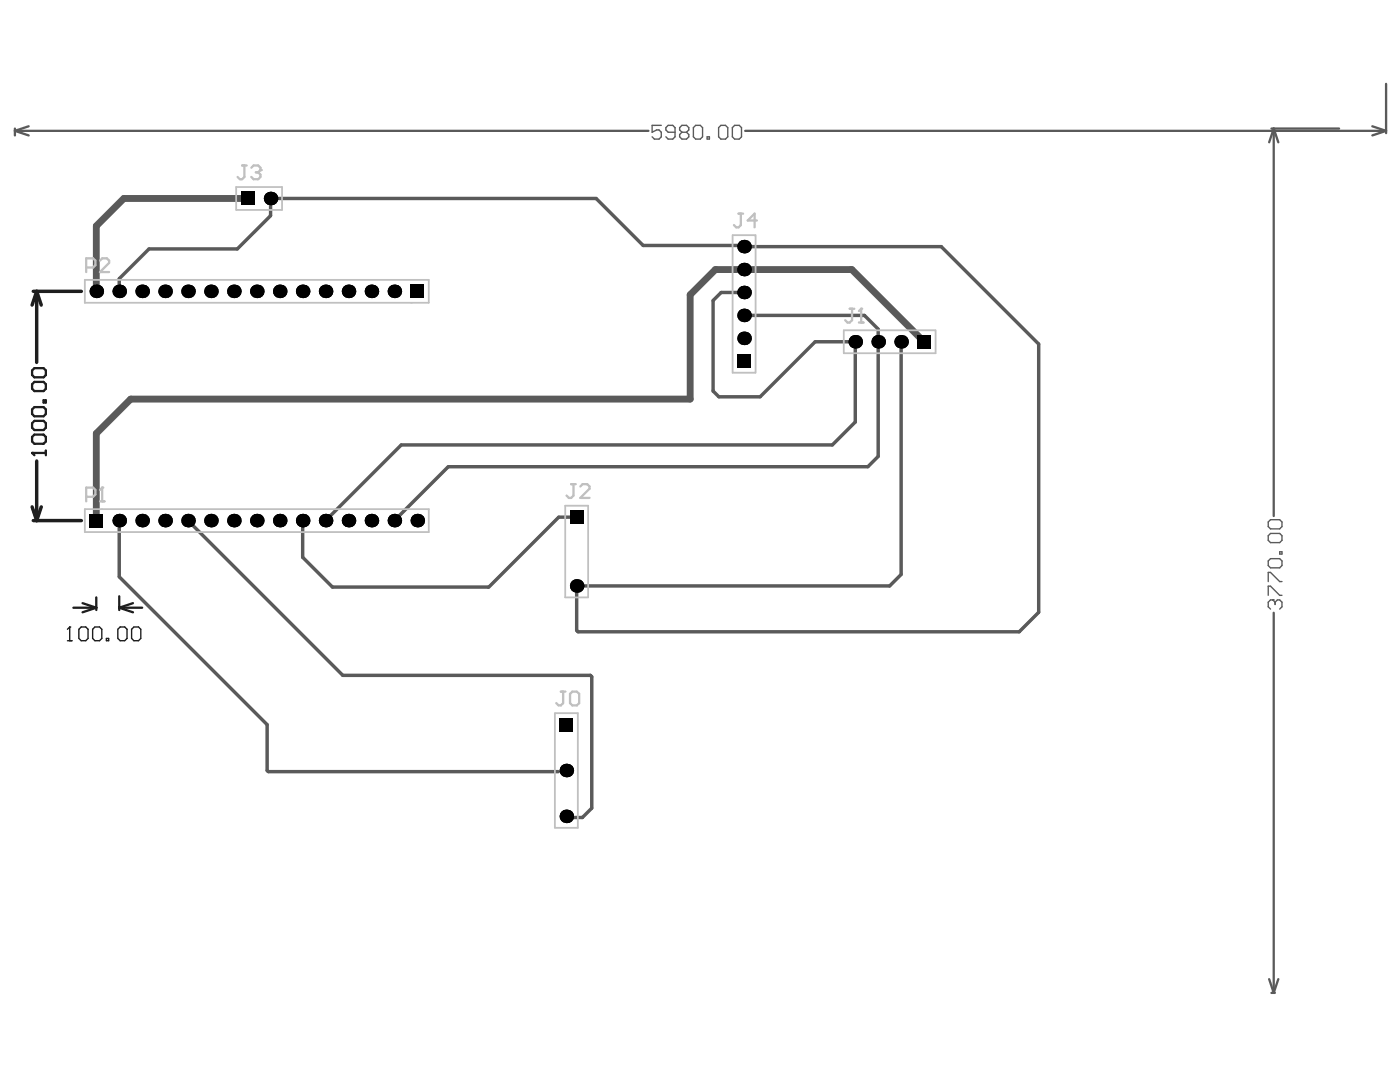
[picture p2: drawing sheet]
<svg xmlns="http://www.w3.org/2000/svg" width="279mm" height="216mm" viewBox="0 0 279 216" stroke-linecap="round" stroke-linejoin="round" font-family="sans-serif">
<path d="M148.3 49h-19.9l-9.4-9.4h-65v3.4l-6.6 6.7h-17.7l-5.9 5.9v2.5M148.5 49.2h39.3l19.5 19.5v53.5l-3.9 3.9h-88l-.3-.3v-8.9h62.5l2.2-2.3v-46.4M148.5 58.4h-4.6l-1.6 1.6v18l1.2 1.2h8.2l11-11h8v16l-4.6 4.6h-86l-15.1 15.1M148.5 62.9h24l2.8 2.8v25.4l-2.1 2h-83.7l-10.8 10.8M23.8 103.9v11.2l29.5 29.5v9.1l.2 .3h57.9M37.5 103.9l30.9 30.9h49.4l.3 .2v26.3l-1.9 1.8h-3.2M60.4 103.9v7.3l6 5.9h31.1M115.1 103.2h-3.6l-14 14" fill="none" stroke="#5a5a5a" stroke-width=".69"/>
<g fill="none" stroke="#5a5a5a" stroke-width=".46">
<path d="M276.6 16.7v9.9M3 26.1l2.7 .9M3 26.1h126.4M3 25.7v1.3M5.7 25.2l-2.7 .9M148.7 26.1h127.9M253.7 25.7h13.5M254.2 25.7l.9 2.7M254.2 25.7l-.9 2.7M254.2 25.7v77.3M273.9 25.2l2.7 .9M276.6 26.1l-2.7 .9"/>
<path d="M148.3 49l.2 .2M97.5 117.1v.1M254.2 122.3v75.8M253.3 195.4l.9 2.7M253.7 198.1h.7M255.1 195.4l-.9 2.7"/>
</g>
<path d="M49 39.6h-24.3l-5.5 5.5v13M184.4 68.2l-14.4-14.4h-27.2l-5.1 5v20.8h-111.6l-6.9 6.9v17.4" fill="none" stroke="#5a5a5a" stroke-width="1.4"/>
<g fill="none" stroke="#5a5a5a" stroke-width=".27">
<path d="M132 25h-1.9v1.4l1-.5h.4l.5 .5v.9l-.5 .5h-.9l-.5-.5M134.7 26.4h-1.4l-.4-.5v-.4l.4-.5h1l.4 .5v1.8l-.4 .5h-1l-.4-.5M136.1 26.4l-.5-.5v-.4l.5-.5h.9l.5 .5v.4l-.5 .5M136.1 26.4l-.5 .4v.5l.5 .5h.9l.5-.5v-.5l-.5-.4M136.1 26.4h.9M138.4 25.5l.4-.5h1l.4 .5v1.8l-.4 .5h-1l-.4-.5zM141.1 27.3h.5v.5h-.5zM143.4 25.5l.5-.5h.9l.4 .5v1.8l-.4 .5h-.9l-.5-.5zM146.2 25.5l.4-.5h.9l.5 .5v1.8l-.5 .5h-.9l-.4-.5zM253.1 104.2l.5-.5h1.8l.4 .5v.9l-.4 .4h-1.8l-.5-.4zM253.1 106.9l.5-.5h1.8l.4 .5v.9l-.4 .5h-1.8l-.5-.5zM253.1 111.9l.5-.4h1.8l.4 .4v.9l-.4 .5h-1.8l-.5-.5z"/>
<path d="M253.1 116v-1.8h.5l1.8 1.8h.4M253.1 118.8v-1.8h.5l1.8 1.8h.4M254 119.7h.1M254 119.7h-.4l-.5 .5v.9l.5 .4M254 119.7l.5 .5M255.4 110.1h.4v.5h-.4zM254.5 120.2l.4-.5h.5l.4 .5v.9l-.4 .4M254.5 120.2v.4"/>
</g>
<g fill="#000">
<circle cx="54" cy="39.6" r="1.35"/>
<circle cx="19.2" cy="58.1" r="1.35"/>
<circle cx="23.8" cy="58.1" r="1.35"/>
<circle cx="28.4" cy="58.1" r="1.35"/>
<circle cx="32.9" cy="58.1" r="1.35"/>
<circle cx="37.5" cy="58.1" r="1.35"/>
<circle cx="42.1" cy="58.1" r="1.35"/>
<circle cx="46.7" cy="58.1" r="1.35"/>
<circle cx="51.3" cy="58.1" r="1.35"/>
<circle cx="55.8" cy="58.1" r="1.35"/>
<circle cx="60.4" cy="58.1" r="1.35"/>
<circle cx="65" cy="58.1" r="1.35"/>
<circle cx="69.6" cy="58.1" r="1.35"/>
<circle cx="74.1" cy="58.1" r="1.35"/>
<circle cx="78.7" cy="58.1" r="1.35"/>
<circle cx="148.5" cy="58.4" r="1.35"/>
<circle cx="148.5" cy="53.8" r="1.35"/>
<circle cx="148.5" cy="49.2" r="1.35"/>
<circle cx="148.5" cy="62.9" r="1.35"/>
<circle cx="148.5" cy="67.5" r="1.35"/>
<circle cx="170.7" cy="68.2" r="1.35"/>
<circle cx="175.3" cy="68.2" r="1.35"/>
<circle cx="179.8" cy="68.2" r="1.35"/>
<circle cx="23.8" cy="103.9" r="1.35"/>
<circle cx="28.4" cy="103.9" r="1.35"/>
<circle cx="32.9" cy="103.9" r="1.35"/>
<circle cx="37.5" cy="103.9" r="1.35"/>
<circle cx="42.1" cy="103.9" r="1.35"/>
<circle cx="46.7" cy="103.9" r="1.35"/>
<circle cx="51.3" cy="103.9" r="1.35"/>
<circle cx="55.8" cy="103.9" r="1.35"/>
<circle cx="60.4" cy="103.9" r="1.35"/>
<circle cx="65" cy="103.9" r="1.35"/>
<circle cx="69.6" cy="103.9" r="1.35"/>
<circle cx="74.1" cy="103.9" r="1.35"/>
<circle cx="78.7" cy="103.9" r="1.35"/>
<circle cx="83.3" cy="103.9" r="1.35"/>
<circle cx="115.1" cy="116.9" r="1.35"/>
<circle cx="113" cy="153.7" r="1.35"/>
<circle cx="113" cy="162.9" r="1.35"/>
</g>
<g fill="#000">
<path d="M48.1 38.3h2.7v2.7h-2.7z" fill-rule="evenodd"/>
<path d="M81.9 56.8h2.7v2.7h-2.7z" fill-rule="evenodd"/>
<path d="M147.1 70.7h2.7v2.7h-2.7z" fill-rule="evenodd"/>
<path d="M183.1 66.8h2.7v2.7h-2.7z" fill-rule="evenodd"/>
<path d="M17.9 102.5h2.7v2.7h-2.7z" fill-rule="evenodd"/>
<path d="M113.7 101.8h2.7v2.7h-2.7z" fill-rule="evenodd"/>
<path d="M111.7 143.2h2.7v2.7h-2.7z" fill-rule="evenodd"/>
</g>
<path d="M6.4 90.4h2.8M9.2 89.9v.9M19.2 119.2v2.5M23.8 119v2.7M14.6 121.3h4.6M16.5 120.3l2.7 1M19.2 121.3l-2.7 .9M23.8 121.3l2.7 .9M23.8 121.3h4.6M26.5 120.3l-2.7 1" fill="none" stroke="#1e1e1e" stroke-width=".46"/>
<path d="M6.6 58.1h9.6M7.3 58.1l.9 2.8M7.3 58.1l-.9 2.8M7.3 58.1v14.2M7.3 92v11.9M6.4 101.1l.9 2.8M6.6 103.9h9.6M8.2 101.1l-.9 2.8" fill="none" stroke="#1e1e1e" stroke-width=".69"/>
<path d="M13.5 127.8h.9M13.9 125.1h.1M13.9 125.1v2.7M13.9 125.1l-.4 .5M16.2 125.1h.9l.5 .5v1.8l-.5 .4h-.9l-.5-.4v-1.8zM18.9 125.1h1l.4 .5v1.8l-.4 .4h-1l-.4-.4v-1.8zM21.2 127.4h.5v.4h-.5zM23.5 125.6l.5-.5h.9l.4 .5v1.8l-.4 .4h-.9l-.5-.4zM26.3 125.6l.4-.5h.9l.5 .5v1.8l-.5 .4h-.9l-.4-.4z" fill="none" stroke="#1e1e1e" stroke-width=".27"/>
<circle cx="6.4" cy="90.4" r=".23" fill="#1e1e1e"/>
<path d="M6.4 73.9l.5-.4h1.8l.5 .4v.9l-.5 .5h-1.8l-.5-.5zM6.4 76.7l.5-.5h1.8l.5 .5v.9l-.5 .4h-1.8l-.5-.4zM8.7 79.9h.5v.4h-.5zM6.4 90.4l.5 .4M6.4 87.2l.5-.5h1.8l.5 .5v.9l-.5 .5h-1.8l-.5-.5zM6.4 81.7l.5-.5h1.8l.5 .5v.9l-.5 .5h-1.8l-.5-.5zM6.4 84.4l.5-.4h1.8l.5 .4v1l-.5 .4h-1.8l-.5-.4z" fill="none" stroke="#1e1e1e" stroke-width=".46"/>
<g fill="#000">
<circle cx="54" cy="39.6" r="1.35"/>
<circle cx="19.2" cy="58.1" r="1.35"/>
<circle cx="23.8" cy="58.1" r="1.35"/>
<circle cx="28.4" cy="58.1" r="1.35"/>
<circle cx="32.9" cy="58.1" r="1.35"/>
<circle cx="37.5" cy="58.1" r="1.35"/>
<circle cx="42.1" cy="58.1" r="1.35"/>
<circle cx="46.7" cy="58.1" r="1.35"/>
<circle cx="51.3" cy="58.1" r="1.35"/>
<circle cx="55.8" cy="58.1" r="1.35"/>
<circle cx="60.4" cy="58.1" r="1.35"/>
<circle cx="65" cy="58.1" r="1.35"/>
<circle cx="69.6" cy="58.1" r="1.35"/>
<circle cx="74.1" cy="58.1" r="1.35"/>
<circle cx="78.7" cy="58.1" r="1.35"/>
<circle cx="148.5" cy="58.4" r="1.35"/>
<circle cx="148.5" cy="53.8" r="1.35"/>
<circle cx="148.5" cy="49.2" r="1.35"/>
<circle cx="148.5" cy="62.9" r="1.35"/>
<circle cx="148.5" cy="67.5" r="1.35"/>
<circle cx="170.7" cy="68.2" r="1.35"/>
<circle cx="175.3" cy="68.2" r="1.35"/>
<circle cx="179.8" cy="68.2" r="1.35"/>
<circle cx="23.8" cy="103.9" r="1.35"/>
<circle cx="28.4" cy="103.9" r="1.35"/>
<circle cx="32.9" cy="103.9" r="1.35"/>
<circle cx="37.5" cy="103.9" r="1.35"/>
<circle cx="42.1" cy="103.9" r="1.35"/>
<circle cx="46.7" cy="103.9" r="1.35"/>
<circle cx="51.3" cy="103.9" r="1.35"/>
<circle cx="55.8" cy="103.9" r="1.35"/>
<circle cx="60.4" cy="103.9" r="1.35"/>
<circle cx="65" cy="103.9" r="1.35"/>
<circle cx="69.6" cy="103.9" r="1.35"/>
<circle cx="74.1" cy="103.9" r="1.35"/>
<circle cx="78.7" cy="103.9" r="1.35"/>
<circle cx="83.3" cy="103.9" r="1.35"/>
<circle cx="115.1" cy="116.9" r="1.35"/>
<circle cx="113" cy="153.7" r="1.35"/>
<circle cx="113" cy="162.9" r="1.35"/>
</g>
<g fill="#000">
<path d="M48.1 38.3h2.7v2.7h-2.7z" fill-rule="evenodd"/>
<path d="M81.9 56.8h2.7v2.7h-2.7z" fill-rule="evenodd"/>
<path d="M147.1 70.7h2.7v2.7h-2.7z" fill-rule="evenodd"/>
<path d="M183.1 66.8h2.7v2.7h-2.7z" fill-rule="evenodd"/>
<path d="M17.9 102.5h2.7v2.7h-2.7z" fill-rule="evenodd"/>
<path d="M113.7 101.8h2.7v2.7h-2.7z" fill-rule="evenodd"/>
<path d="M111.7 143.2h2.7v2.7h-2.7z" fill-rule="evenodd"/>
</g>
<path d="M47.1 37.3h9.2v4.6h-9.2zM16.9 55.8h68.7v4.6h-68.7zM146.2 46.9h4.6v27.5h-4.6zM168.4 65.9h18.3v4.6h-18.3zM16.9 101.6h68.7v4.6h-68.7zM112.8 100.9h4.6v18.3h-4.6zM110.7 142.3h4.6v22.9h-4.6z" fill="none" stroke="#c0c0c0" stroke-width=".36"/>
<path d="M48.3 33h.9M48.8 33v2.3l-.5 .5h-.4l-.5-.5M50.2 33.5l.4-.5h.9l.5 .5v.4M147.4 42.6h.9M147.9 42.6v2.3l-.5 .5h-.5l-.4-.5M151.1 44h-1.9l1.4-1.4v2.8M111.9 138h.9M112.4 138v2.3l-.5 .5h-.4l-.5-.5M113.8 138.5l.4-.5h.9l.5 .5v1.8l-.5 .5h-.9l-.4-.5z" fill="none" stroke="#c0c0c0" stroke-width=".46"/>
<circle cx="52" cy="33.9" r=".23" fill="#c0c0c0"/>
<path d="M51.1 34.4h.4M51.5 34.4l.5 .4v.5l-.5 .5h-.9l-.4-.5M52 33.9l-.5 .5M17.2 53.4h1.4l.4-.5v-.9l-.4-.5h-1.4v2.8M20 52l.4-.5h.9l.5 .5v.5l-1.8 1.8h1.8M17.2 99.1h1.4l.4-.4v-.9l-.4-.5h-1.4v2.7M20.4 97.3v2.7M20 100h.9" fill="none" stroke="#c0c0c0" stroke-width=".46"/>
<circle cx="20.4" cy="97.3" r=".23" fill="#c0c0c0"/>
<path d="M169.6 61.6h.9M170 61.6v2.3l-.4 .5h-.5l-.4-.5M171.4 64.4h.9M171.9 61.6v2.8M20.4 97.3l-.4 .5M114 96.6h.9M114.4 96.6v2.3l-.4 .5h-.5l-.4-.5M115.8 97.1l.5-.5h.9l.4 .5v.4l-1.8 1.9h1.8" fill="none" stroke="#c0c0c0" stroke-width=".46"/>
<circle cx="171.9" cy="61.6" r=".23" fill="#c0c0c0"/>
<path d="M171.9 61.6l-.5 .5" fill="none" stroke="#c0c0c0" stroke-width=".46"/>
</svg>
